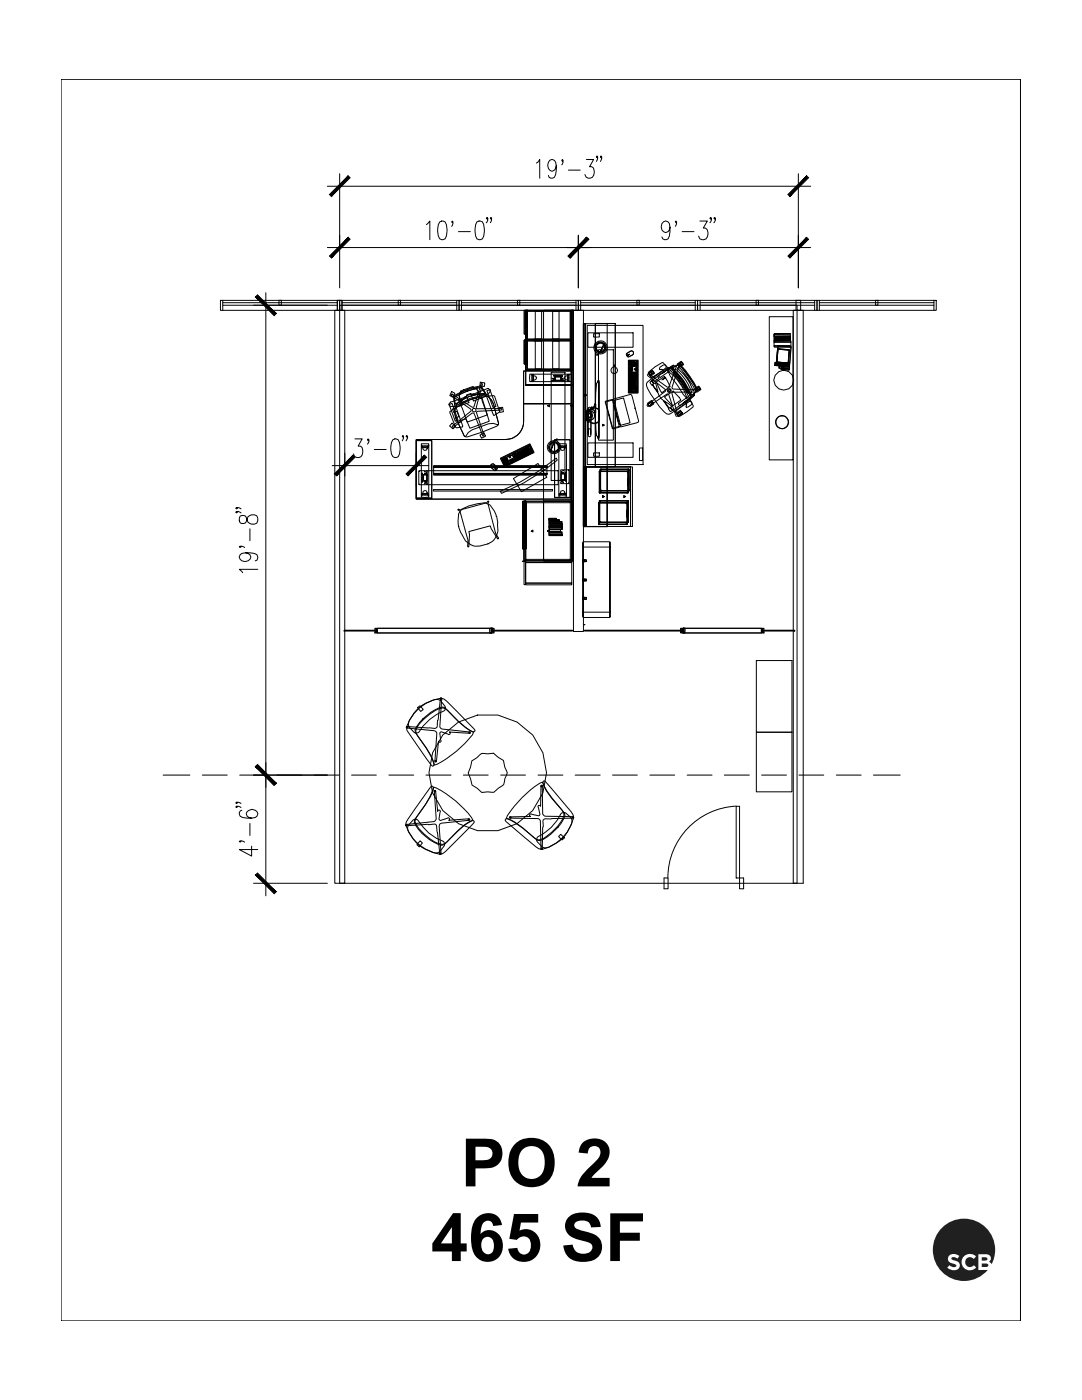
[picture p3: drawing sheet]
<svg xmlns="http://www.w3.org/2000/svg" width="216mm" height="279mm" viewBox="0 0 216 279" stroke-linecap="round" stroke-linejoin="round" font-family="sans-serif">
<defs><g id="words">
<g font-size="13.3">
<text x="92" y="236.8">PO 2</text>
<text x="86" y="251.7">465 SF</text>
</g>
</g></defs>
<g fill="none" stroke="#000" stroke-width=".2">
<path d="M12.2 15.8h191.4v247.8h-191.4zM65.3 37.2h96.5M67.8 34.7v22.7M107 32.6l.7-.8v3.8M111 33.1a1.01 1.01 0 0 1-.9 1.1 1.23 1.23 0 0 1-.8-1.3 1.23 1.23 0 0 1 .9-1.1l.4 .2a3.5 3.5 0 0 1 0 3.4l-.7 .2-.3-.2-.2-.4M112.2 32.2l-.1-.2 .1-.2a.84 .84 0 0 1-.1 1.1M113.4 34h2.4M117 31.8h1.4l-.8 1.5h.5a1.34 1.34 0 0 1-.3 2.3 .85 .85 0 0 1-1.1-.8M119.3 31.3l-.2 .2-.1-.2 .1-.2a.9 .9 0 0 1-.1 1.1M120.1 31.3l-.2 .2-.1-.2 .1-.2a.9 .9 0 0 1-.1 1.1M159.3 34.7v22.7M44 59.9h23.8v2h-23.8z"/>
<path d="M44.4 59.9v2M53 58.4v120.4M55.7 59.9h.4v1h-.4zM65.3 49.4h96.5M67.3 59.9h.9v2h-.9zM67.3 59.9v2M67.8 59.9h23.8v2h-23.8zM68.2 59.9v2M79.5 59.9h.4v1h-.4zM85.1 44.8l.7-.7v3.7M87.8 44.3l.3-.2 .7 .2a3.9 3.9 0 0 1 0 3.4l-.7 .1a1.84 1.84 0 0 1-.8-2.1l.2-.9zM90.3 44.5l-.2-.2 .2-.2a.85 .85 0 0 1-.2 1.1"/>
<path d="M91.1 59.9v2M91.5 46.2h2.4M91.6 59.9h23.8v2h-23.8zM92.1 59.9v2M95.2 44.3l.4-.2 .7 .2a3.9 3.9 0 0 1 0 3.4l-.5 .1-.6-.1a3.9 3.9 0 0 1 0-3.4zM97.3 43.6l-.1 .1-.2-.1 .2-.2a.78 .78 0 0 1-.2 1.1M98.1 43.6l-.1 .1-.2-.1 .2-.2a.84 .84 0 0 1-.2 1.1M103.3 59.9h.4v1h-.4zM114.9 59.9v2M115.4 59.9h23.8v2h-23.8zM115.4 46.9v10.5M115.9 59.9v2"/>
<path d="M127.1 59.9h.5v1h-.5zM133.7 45.3l-.1 .6-.3 .3a.79 .79 0 0 1-1.2-.3 1.15 1.15 0 0 1 .8-1.8l.4 .2a3.5 3.5 0 0 1 0 3.4l-.7 .1-.4-.1-.1-.4M134.9 44.5l-.2-.2 .2-.2a.85 .85 0 0 1-.2 1.1M136.1 46.2h2.4M138.7 59.9v2M139.2 59.9h23.8v2h-23.8zM139.7 44.1h1.4l-.8 1.4h.4a1.34 1.34 0 0 1-.2 2.3 .8 .8 0 0 1-1.1-.7M139.7 59.9v2M141.9 43.6l-.1 .1-.2-.1 .2-.2a.78 .78 0 0 1-.2 1.1M142.7 43.6l-.1 .1-.1-.1 .1-.2a.72 .72 0 0 1-.1 1.1M150.9 59.9h.4v1h-.4zM158.8 59.9h1v2h-1z"/>
<path d="M162.6 59.9v2M163 59.9h23.8v2h-23.8zM163.5 59.9v2M174.7 59.9h.5v1h-.5zM186.4 59.9v2M44.4 60.4h22.9M44.4 60.9h22.9M66.8 61.9h2v114.4h-2zM67.8 60.9h91.2v115.4h-91.2zM68.2 60.4h22.9M68.2 60.9h22.9M90 78.7h.2l4 2.6h.2l1.6-4.7 .2-.1 .1 .2-1.2 4.8h5l.1 .2-.1 .1-5 .4v.2l1.5 4.5-.2 .1-1.8-4.4-.2-.2h-.2l-3.8 2.9-.1-.1-.1-.1 3.8-3.1v-.1l-.1-.2-3.9-2.8z"/>
<path d="M90.1 78.1l.7 .4-.4 .8-.7-.3zM90.5 79l1.7-.9 1.9-.7 1.9-.4 1.1 1.9-.1 .2a10.6 10.6 0 0 0-6 2.2l-.2-.1zM90.6 79.2a8.3 8.3 0 0 1 5.5-1.9l1 1.5a11.1 11.1 0 0 0-6.2 2.4l-.3-1.1zM90.8 79.2l2.4-1.2 2.7-.7 .2 .1 .7 1.1-.9 .1 .3 1.5 1 2.7-4 1.4-1-2.7-.6-1.3-.8 .4-.1-1.2zM91.7 78.8a10.4 10.4 0 0 1 3.4-1.2l.4 .7 .2 .8-3.6 1.3-.4-.7zM91.9 79.8l.8-.3-.1-.3 1.4-.5 .5-.1 .1 .2 .9-.3 .3 1 .4-.1 1.4 4.7-3.8 1.4-.8-1.9-1.3 .3 .2 .3-.5 .2-.5-1 .7-.3-.4-1-.6 .2-.3-.7 1.9-.7zM91.9 78.1l2.5-1 .1 .5h.5l.2 .1 .6 1.3a2.16 2.16 0 0 0-1.7-.3l-.2-.2-.8 .3v.3l-.8 .7-.3 .5-.3-.6-.1-.7 .1-.3 .4-.2zM92.1 60.4h22.8M92.1 60.9h22.8M94 78.8l3.4-1.3 .4 .4-.1 .4-.9 .8-2.3 1zM95.8 76.3l.9 .1-.1 .7-.8-.1zM97.2 78l.5-.2 1.3 3.3-.6 .2z"/>
<path d="M97.2 79.1l1.4-.1 .1 .2 1 3.1-1.1 .6zM104.5 74h9.5v6.6h-9.5zM104.6 61.9h.6v4.8v-4.8h-.3v6h.3v-6v6h-.3v-6h.3v4.8h-.6zM104.6 61.9h.6v4.8h-.6zM104.6 67.9h.6v4.7v-4.7v4.7h-.6zM104.6 67.9h.6v4.7h-.6zM104.9 61.9h9.5v11.9h-9.5zM104.9 76.9h9.5zM104.9 73.8h9.5v3.1h-9.5zM104.9 67.9h.3v5.9h-.3zM105.2 61.9v4.8zM105.2 67.9v4.7z"/>
<path d="M105.2 61.9h8.9v.2h-8.9zM105.2 67.6h8.9v.3h-8.9zM105.2 67.9h8.9v.2h-8.9zM105.2 73.6h8.9v.2h-8.9zM105.7 74.7l.8 .1v.1h-.4l.4 .1v.9h-.4h.4v.2l-.8 .1zM106.1 74.7h7.4v1.5h-7.4zM106.3 67.9l.3-.3v.5zM106.8 62.1h1.3v5.5h-1.3zM106.8 68.1h1.3v5.5h-1.3zM108.5 61.9h5.6v38.1h-5.6zM110 74.3h2.6l.1 1.6h-.3v-.2h-.2v-.3v.5h-.2v-.8h-1.3v.8h-.2v-.5l-.2 .5h-.3zM110 75.9h2.7v20h-2.7z"/>
<path d="M110.1 74.3h.1M110.2 75.4v.2zM110.3 62.1h1.2v5.5h-1.2zM110.3 68.1h1.2v5.5h-1.2zM110.4 74.9h1.8l.1 .1zM110.6 75h.1M110.7 75.2l1.2-.1 .1 .8h-1.2zM110.7 75.2h1.2v.7h-1.1zM110.8 75.2h1.1v.7h-1.1zM112.1 75l.1 .1zM112.5 75.4l.1 .2zM112.6 74.3l.1 .1z"/>
<path d="M113.2 74.8l.8-.1v1.5l-.8-.1v-.2h.3h-.3l.1-.5-.1-.4h.3l-.3-.1zM113.8 62.1h.3v5.5h-.3zM113.8 68.1h.3v5.5h-.3zM114 61.9h.4v38.1h-.4zM114.1 61.9h.3v38.1h-.3zM114.4 61.9h2v64.1h-2zM115.9 60.4h22.8M115.9 60.9h22.8M116.4 64.6h.4v28.5h-.4zM116.4 64.6h.3v40.5h-.3zM116.7 78.7l.3 .2-.3 .2zM116.7 64.6h4.5v40.5h-4.5z"/>
<path d="M117.2 64.9h11.1v27.8h-11.1zM117.3 66.4h9v2.9h-9zM118.4 66.6h1.2v.7h-1.2zM118.7 68.6a1.33 1.33 0 0 1 1.8-.5 1.33 1.33 0 0 1 .5 1.8 1.33 1.33 0 0 1-1.6 .7l-.2 .3h-.2l.2-.4a1.28 1.28 0 0 1-.5-1.9zM118.8 64.6h4v28.5h-4zM118.9 69l.1 .1a.83 .83 0 0 0 .4 1l-.1 .1a.98 .98 0 0 1-.4-1.2zM119.1 68.6l.8-.3 .2 .1v.1a.83 .83 0 0 0-1 .4l-.1-.1zM119.3 76l.2-.1v11.6h-.2l-.1-.5h-.2a55.8 55.8 0 0 1 0-10.5l.2-.1zM119.4 69.8h3v18h-3zM119.5 76.2v11zM119.6 70.1l1.1-.2a.98 .98 0 0 1-1.2 .4zM120.4 68.5a.98 .98 0 0 1 .4 1.2l-.2-.1a.83 .83 0 0 0-.3-1z"/>
<path d="M120.6 68.5l-.9 1.9zM122.5 79.9l1.9-.5 1.3 5-1.9 .5zM122.5 72.9h.1v.3a.66 .66 0 0 1 .5 1 .66 .66 0 0 1-1.1 0 .66 .66 0 0 1 .5-1zM125 70.6l.6-.4a.47 .47 0 0 1 .8 .1 .47 .47 0 0 1-.4 .7l-.7 .2-.2-.2 .5-.3-.5 .3zM125 70.6l.7-.5a.45 .45 0 0 1 .7 .2 .45 .45 0 0 1-.4 .7l-.7 .2zM125.1 70.9l.3-.1zM125.4 71.9h1.9v6.5h-1.9zM125.5 72h1.7v6.4h-1.7zM125.6 75.7h.1v.2h-.1zM125.6 76.6l.1 .2h-.1zM125.6 75.4l.1 .2h-.1zM125.6 73.6h.1v.2h-.1z"/>
<path d="M125.6 73.3l.1 .2h-.1zM125.6 72.3h.1v.2h-.1zM125.6 76.9h.1l-.1 .2zM125.6 77.8l.1 .2h-.1zM125.6 77.5l.1 .2h-.1zM125.6 74.8l.1 .3h-.1zM125.6 72l.1 .3h-.1zM125.6 78.1h.1v.2h-.1zM125.6 77.2h.1l-.1 .2zM125.6 76.3h.1v.2h-.1zM125.6 76h.1v.2h-.1zM125.6 75.1h.1v.3h-.1z"/>
<path d="M125.6 74.5l.1 .3zM125.6 73.9h.1v.2h-.1zM125.6 74.3l.1 .2h-.1zM125.6 72.9l.1 .2zM125.6 72.6h.1v.2h-.1zM125.7 77.2h.2v.2h-.2zM125.7 76.9h.2v.3l-.2-.1zM125.7 76.4h.2v.2h-.2zM125.7 76.1h.2v.2h-.2zM125.7 75.5h.2v.3l-.2-.1zM125.7 75.3h.2v.2l-.2-.1zM125.7 76.7h.2v.2h-.2z"/>
<path d="M125.7 75.8h.2v.2h-.2zM125.7 73.3h.2v.2h-.2zM125.7 72.6h.2v.2h-.2zM125.7 77.5h.2v.2h-.2zM125.7 75h.2v.2h-.2zM125.7 73.8h.2v.3l-.2-.1zM125.7 73.6h.2v.2h-.2zM125.7 74.7h.2v.2h-.2zM125.7 78.1h.2v.2h-.2zM125.7 72.1l.2-.1v.3h-.2zM125.8 72.3h.1v.2h-.2zM125.8 74.3h.1v.3h-.2z"/>
<path d="M125.8 77.8h.1v.2h-.2zM125.8 72.9h.1v.2h-.2zM126 76.5h.2v.3h-.2zM126 76.2h.2v.3h-.2zM126 75.7h.2v.2h-.2zM126 75.4h.2v.2h-.2zM126 76.8h.2v.2h-.2zM126 74.8h.2v.3h-.2zM126 73.3h.2v.2h-.2zM126 72.9h.2v.2h-.2zM126 75.1h.2v.3h-.2zM126 74.5h.2v.3h-.2z"/>
<path d="M126 72l.2 .1v.2h-.2zM126 75.9h.2v.3h-.2zM126 74.3h.2v.2h-.2zM126 73.8h.2v.3h-.2zM126 77.1h.2v.2h-.2zM126 77.3h.2v.3h-.2zM126 73.6h.2v.2h-.2zM126 72.6h.2v.2h-.2zM126 72.3h.2v.2h-.2zM126 77.9h.2v.4h-.2zM126 77.6h.2v.3h-.2zM126.3 76.1h.2v.2h-.2z"/>
<path d="M126.3 77.8h.2v.5h-.2zM126.3 77.5h.2v.2h-.2zM126.3 77.2h.2v.2h-.2zM126.3 75.8h.2v.2h-.2zM126.3 75.3h.2v.2h-.2zM126.3 75h.2v.2h-.2zM126.3 72.9h.2v.2h-.2zM126.3 74.7h.2v.2h-.2zM126.3 77l.2-.1v.2l-.2 .1zM126.3 76.7h.2v.2h-.2zM126.3 72.6h.2v.2h-.2zM126.3 72.1l.2-.1v.2l-.2 .1z"/>
<path d="M126.3 74.3h.2v.3h-.2zM126.3 76.4h.2v.2h-.2zM126.3 75.5h.2v.3h-.2zM126.3 72.3h.2v.2h-.2zM126.6 77.6h.2v.7h-.2zM126.6 74.3h.2v.5h-.2zM126.6 75.4h.2v.2h-.2zM126.6 76.8h.2v.2h-.2zM126.6 75.9h.2v.3h-.2zM126.6 75.7h.2v.2h-.2zM126.6 75.1h.2v.3h-.2zM126.6 73.6h.2v.2h-.2z"/>
<path d="M126.6 76.2h.2v.3h-.2zM126.6 76.5h.2v.3h-.2zM126.6 77.1h.2v.2h-.2zM126.6 77.3h.2v.3h-.2zM126.6 74.8h.2v.3h-.2zM126.6 72.6h.2v.2h-.2zM126.6 72.3h.2v.2h-.2zM126.6 72.9h.2v.2h-.2zM126.6 72.1l.4-.1 .1 .2-.5 .1zM126.9 75.5h.2l-.1 1.7h-.1zM126.9 75l.2 .1-.1 .4h-.1zM126.9 77.5h.2v.4h-.2z"/>
<path d="M126.9 77.9h.2v.4h-.2zM126.9 74.3h.2v.3h-.2zM126.9 74.7h.2v.3h-.2zM126.9 72.9h.2v.2h-.2zM126.9 73.8l.2 .1v.2h-.2zM126.9 77.2h.2v.2h-.2zM126.9 73.6h.2v.2h-.2zM126.9 73.3h.2l-.1 .2h-.1zM126.9 72.6h.2v.2h-.2zM126.9 72.3h.2v.2h-.2zM129.3 74.6l3.8 2.7h.2l1.7-4.4h.4l.1 .2-1.4 4.3 .1 .1 .1 .1 4.5 .2 .1 .3-.1 .1-4.7 .2 1.1 4.7-.3-.1-1.6-4.4-3.9 2.5h-.2v-.3l3.6-2.9v-.1l-3.6-2.8zM129.3 74.4l.8-.5 .2 .1-.6 .5 .6-.5 .2 .3-.7 .5 .7-.5 .1 .2-.8 .6-.3-.5v-.1v.1z"/>
<path d="M129.3 76.1l2.7-1.9 1.4-.9a8.8 8.8 0 0 1 4.5 6l-.1 .3-1.2 1.1-2.8 1.9-.4 .1-.4-.1a14.7 14.7 0 0 1-4-5.7v-.4zM129.5 74.2l1.2-1 1.5-.9 .6 .5 .2 .5-1.4 1.1-1.6 1-.5-.9zM129.7 76.3l.4-.3 .3 .7-.2 .1 1.1 1.4-.5-1.8-.3 .1-.5-.5 3.4-2.4-.3 .3 .6 1.2 3.5 4.7 .4-.3-3.4 2.5-.4-.7 .3-.2-1.6-1.1 1 1.4h.1l.6 .5-.4 .3-.5-.6 .1-.1zM130.5 75.2l.5-.4 .5 .7-.9 .7-.3-.4 .4-.3zM130.9 76.2l1.7-1.1 .2 .3-.7 .4 .7-.4 .9 1.7-1.7 1.3zM131.4 74.9l2.6-1.8 .4-.2 .2 .2 .9-.5a16.1 16.1 0 0 1 3.7 5.3l-.7 .7 .1 .3-.3 .3-2.7 1.8-.3-.4 2.7-1.9h-.4l.4-.4a9.9 9.9 0 0 0-3.3-4.7l-.5 .2 .2-.3-2.7 1.9zM131.7 73.3l.8-.5a1.08 1.08 0 0 1 .8 .9l-.9 .6-.2-.6-.5 .1-.1-.2zM132.2 74.5l.6-.4zM132.6 79.2l1.8-1.2 1.4 1.8-1.6 1.2zM133.3 77.6h.3l.2 .1 .1 .2v.3l-.5 .1-.2-.2zM133.4 77.8h.2l.1 .3h-.3zM133.5 73.6l.4-.4 .3 .2 1.3-.7a19.7 19.7 0 0 1 3.6 5.2l-1 1v.3l-.5 .3a25.8 25.8 0 0 0-4.1-5.9z"/>
<path d="M133.5 73.6l.4-.4 .3 .2 1.3-.7a20.4 20.4 0 0 1 3.6 5.2l-1 1v.3l-.5 .3-.5-.1a10.7 10.7 0 0 0-3.7-5.3zM133.7 73.3l.1 .2zM134.2 73.6a21.2 21.2 0 0 1 3.7 5.2h-.1a21.7 21.7 0 0 0-3.6-5.2zM134.2 73l.5 .2 .9-.5 .2 .4a24.6 24.6 0 0 1 3.1 4.5l.2 .3-.7 .6v.5l-.5 .1-.2-.4a29.4 29.4 0 0 0-3.5-4.9l-.3-.4zM134.3 74.1l1.9 2.5 1.2 1.9-1.3-2zM134.5 74.5l.2-.2a8.5 8.5 0 0 1 2.7 3.8l-.3 .2-.7-1.5-.8-1.2zM135.1 72.6l.8-.5 .2 .2-.6 .4 .6-.4 .2 .2-.7 .5 .7-.4 .1 .2-.8 .5zM135.1 73.4l.3-.1 .3 .1 1.5 2 1.4 2.1v.3l-.3 .2a9.9 9.9 0 0 0-3.2-4.6zM137.8 79.2l.1 .2zM138.6 77.6l.8-.6 .1 .2-.6 .5 .7-.4 .1 .2-.6 .4 .6-.4 .2 .2-.8 .6zM139.7 60.4h22.9M139.7 60.9h22.9"/>
<path d="M153.5 63.2h4.7v28.6h-4.7zM154.4 68h3.4v1.3h-3.3zM154.5 66.6h3.2v.5h-3.2zM154.5 66.6h3.2l-3.2 .1v.4h3.2h-3.2zM154.5 68h3.2l.1 .3h-3.3zM154.5 69h3.2l.1 .2h-3.3zM154.5 67.7h3.2l-3.2 .1v.2h3.2h-3.2zM154.5 67.4h3.2l-3.2 .1v.2h3.2h-3.2zM154.5 67.1h3.2l-3.2 .1v.2h3.2h-3.2zM154.5 67.8h3.2v.2h-3.2zM154.5 67.5h3.2v.2h-3.2zM154.5 67.1h3.2v.3h-3.2z"/>
<path d="M154.6 72.6l3 .3-.1 .3-2.9-.3 2.9 .3v-.3zM154.6 72.3l3 .3v.3l-3-.3 2.9 .2v-.2zM154.7 72.7l2.8 .2v.3l-2.8-.3zM154.7 72.4l2.8 .2v.2l-2.8-.2zM155.2 69.6l2.3 .2-.2 2.7-2.4-.2zM155.2 69l2.7 .2-.3 3.4-2.7-.3zM155.2 69.7l2.3 .2-.2 2.5-2.3-.1zM155.3 69l2.5 .3-.2 3.2-2.6-.2zM155.4 73l2.1 .2v.5l-2.1-.2zM155.5 73.1l2 .1-.1 .4-1.9-.2zM155.9 73.3l1.6 .1v.5l-1.7-.2zM155.9 73.4l1.6 .1-.1 .3-1.5-.1z"/>
<path d="M158.3 61.9h2v114.4h-2zM163.5 60.4h22.9M163.5 60.9h22.9M66.3 92.9h19.3M68.8 90.4v4.6M70.8 87.6h1.5l-.8 1.4h.4a1.35 1.35 0 0 1-.3 2.3 .86 .86 0 0 1-1.1-.7M73.4 88l-.1-.2 .1-.2a.72 .72 0 0 1-.1 1M74.7 89.7h2.3M78.4 87.8l.4-.2 .7 .2a3.9 3.9 0 0 1 0 3.3l-.7 .2a1.84 1.84 0 0 1-.8-2.1l.1-.9zM80.5 87.1l-.1 .1-.1-.1 .1-.2a.85 .85 0 0 1-.1 1.1M81.3 87.1l-.1 .1-.2-.1 .2-.2a.73 .73 0 0 1-.2 1.1M83.1 87.9h3v11.5h-3z"/>
<path d="M83.1 87.7h17.8a3.6 3.6 0 0 0 3.6-3.6v-3.5h9.5v19h-30.9zM83.1 90.4v6.7M83.6 94l1.6-.1v.4h-.2v.2h-.3h.5v.2h-.8v1.3h.8v.2h-.5h.3v.2h.2v.3h-1.6zM83.6 96.6l.1 .1zM83.7 94h.1M84.1 89h1.5v9.8h-1.5zM84.1 88.6h1.4v.8h-.2v-.4v.4l-.5-.2-.4 .2v-.4l-.1 .4h-.2zM84.1 98.5h.2v.3l.1-.3h.9v.3v-.3h.2l.1 .7h-1.5zM84.2 94.4l.1 1.9-.1-.1zM84.3 96.1h.1M84.3 94.5h.1M84.4 94.8l.8-.1v1.3l-.8-.1z"/>
<path d="M84.5 94.7h.7v1.2h-.7zM84.5 94.8h.7l-.1 1.1h-.6zM84.7 96.5h.1zM84.7 94.1h.1zM85.2 93.9h26.2v2.8h-26.2zM86.1 99.4h-3h3M86.5 97.7h23.7v.3h-23.7zM86.5 94.6h22.6v.2h-22.6zM86.5 93.3h22.6v1.2h-22.6zM86.5 92.9h22.6v.2h-22.6zM86.5 94.5l22.6 .1zM86.5 93.2l22.6 .1z"/>
<path d="M86.5 94.5h22.6zM86.5 94.6h22.6zM86.5 93.1l22.6 .1zM89.6 80.7l.6-.2 1.2 3.4-.6 .2zM89.7 82.2l1.2-.8 .2 .1 1.2 3.5v.2l-1.2 .2-.2-.2zM89.9 80.3l3.2-1.1 .5 1.1-2.4 .9-1.3-.1-.3-.5zM90.2 84.5l.7 .6-.5 .5-.7-.6zM91.8 80l1.8-.9 2-.5a2.88 2.88 0 0 1 2.9 2l.9 4.1-1-.2-.9 .1-3.3 1.2-.8 .5-.6 .8-1.9-3.7a2.98 2.98 0 0 1 .9-3.4zM91.8 80l1.8-.9 2-.5a2.88 2.88 0 0 1 2.9 2l1 3.9-.1 .3-.3 .2-2.9 1.2-3 1h-.4l-.2-.2-1.7-3.6a2.98 2.98 0 0 1 .9-3.4zM94.3 81.6l.5-.1 .2 .3v.2l-.3 .2h-.3l-.2-.3zM95.8 86.8l.8-.4 .3 .6-.8 .5zM98 92.8a.55 .55 0 0 1 .5-.2 .55 .55 0 0 1 .4 .4l.3 .4-.4 .5a1.13 1.13 0 0 1-.8-1.1z"/>
<path d="M98.1 92.6a1.18 1.18 0 0 1 1.2 .8l-.2 .3-.5-.4 .5 .4-.3 .2a1.02 1.02 0 0 1-.8-1.1zM98.8 93.5l.2 .1zM99.6 81.4l.7-.1 .2 .9-.8 .1zM99.8 98l4-1.8 3.7-2.2 3.5-2.6 .2 .4-2.6 2-4.1 2.6-4.4 2.1zM99.9 91.4l5.8-2.8 .9 1.7-5.8 2.9zM99.9 91.5l5.8-2.8 .8 1.6-5.7 2.8zM100.1 91.7l.2-.2 .2 .5-.2 .1zM100.3 92.1l.2-.1 .1 .2-.1 .1zM100.3 91.5l.2-.1 .1 .2-.1 .1zM100.5 92.4l.2-.1 .1 .2h-.3zM100.5 91.8l.2-.1 .1 .2h-.3zM100.6 92l.2-.1 .1 .2-.2 .1z"/>
<path d="M100.6 91.4l.2-.1 .1 .2-.2 .1zM100.6 92.6l.2-.1 .1 .2-.2 .1zM100.7 91.6l.2-.1 .1 .2-.2 .1zM100.7 92.8h.2l.1 .1-.2 .1zM100.7 92.2h.2l.1 .1-.2 .2zM100.8 92.5l.2-.1 .1 .2-.2 .1zM100.8 91.9l.2-.1 .1 .2-.1 .1zM100.8 91.2l.2-.1 .1 .3h-.2zM101 92.8l.1-.1 .1 .1-.2 .1zM101 91.5l.2-.1 .1 .2-.3 .1zM101 92.1l.2-.1 .1 .2-.2 .1zM101.1 92.4l.2-.1 .1 .2-.2 .1z"/>
<path d="M101.1 91.7h.2l.1 .2h-.2zM101.2 92l.2-.1 .1 .2-.2 .1zM101.2 92.6l.2-.1 .1 .2-.2 .1zM101.2 91.1l.2-.1 .1 .1-.2 .1zM101.3 92.2h.3v.1l-.1 .2zM101.5 92.5l.1-.1 .1 .1-.2 .1zM101.5 90.9l.2-.1 .1 .2-.2 .1zM101.6 91.8l.2-.1 .1 .2-.2 .1zM101.6 91.2l.2-.1 .1 .2-.2 .1zM101.7 92l.2-.1 .1 .3h-.2zM101.7 90.8l.2-.1 .1 .2-.2 .1zM101.9 92.3l.1-.1 .1 .1-.2 .1z"/>
<path d="M101.9 91.7l.2-.1 .1 .2-.3 .1zM102 91.9l.2-.1 .1 .2-.2 .1zM102.1 92.2l.2-.1 .1 .1-.2 .1zM102.1 91.6l.2-.1 .1 .2h-.2zM102.1 90.6l.3-.1 .1 .1-.3 .2zM102.2 90.8l.5-.2 .1 .2-.4 .3zM102.2 91.8l.2-.1 .1 .2-.2 .1zM102.4 91.1l.3-.1 .1 .1-.4 .2zM102.4 92l.1-.1 .1 .2-.2 .1zM102.4 95.5l5-3 1.7 2.8-5 2.8zM102.5 91.4l.2-.1 .1 .1-.2 .2zM102.5 90.4l.2-.1 .1 .2-.2 .1z"/>
<path d="M102.6 91.6l.3-.1 .1 .2-.3 .1zM102.7 91.2l.2-.1 .1 .3h-.2zM102.7 90.6l.2-.1 .1 .2-.2 .1zM102.7 91.9l.2-.1 .1 .1-.2 .1zM102.7 90.9l.2-.1 .1 .3h-.2zM102.8 90.3l.4-.2 .1 .2-.4 .2zM103 90.5l.2-.1 .1 .2-.2 .1zM103 91.1l.2-.1 .1 .2-.2 .1zM103 91.7h.2l.1 .1-.3 .1zM103 90.8l.2-.1 .1 .2-.2 .1zM103 91.4h.2l.1 .2-.2 .1zM103.3 90.4l.1-.1 .1 .2-.2 .1z"/>
<path d="M103.3 91l.1-.1 .1 .2-.2 .1zM103.3 91.6l.2-.1v.2h-.2zM103.3 90l1.4-.6 .1 .1-1.5 .8zM103.3 90.7l.1-.1 .1 .2-.2 .1zM103.3 91.3l.1-.1 .1 .2-.2 .1zM103.5 90.3l.2-.1 .1 .1-.2 .1zM103.5 91.2l.2-.1 .1 .2-.2 .1zM103.5 90.6l.2-.1 .1 .2-.2 .1zM103.5 90.8h.2l.1 .2-.3 .1zM103.5 91.5l.2-.1 .1 .1-.3 .1zM103.7 90.8l.2-.1 .1 .1-.2 .1zM103.7 90.1l.2-.1 .1 .3h-.2z"/>
<path d="M103.7 91.1l.2-.1 .1 .2-.2 .1zM103.7 90.5l.2-.2 .1 .3h-.2zM103.8 91.4l.2-.1v.1l-.2 .1zM104 90l.2-.1 .1 .2-.2 .1zM104 90.6l.2-.1 .1 .2-.2 .1zM104 91l.2-.2 .1 .3h-.2zM104 90.3l.2-.1 .1 .2-.2 .1zM104 91.2l.2-.1 .1 .2-.2 .1zM104.2 90.5l.2-.1 .1 .2-.2 .1zM104.2 89.9l.2-.1 .1 .2-.1 .1zM104.2 90.2l.2-.1 .1 .2-.2 .1zM104.3 90.8l.1-.1 .1 .2-.2 .1z"/>
<path d="M104.3 91.1l.2-.1 .1 .1-.2 .1zM104.5 90.4l.2-.1 .1 .2-.2 .1zM104.5 89.8l.2-.1 .1 .2-.2 .1zM104.5 90.7l.2-.1 .1 .2-.2 .1zM104.5 90h.1l.2 .2-.2 .1zM104.6 91h.2l-.2 .1zM104.7 90.3l.2-.1 .1 .2-.2 .1zM104.7 89.6l.2-.1 .1 .2-.2 .1zM104.7 90.6l.2-.1 .1 .2-.2 .1zM104.7 90l.2-.2 .1 .2-.2 .1zM104.7 89.3l.2-.1 .1 .2-.2 .1zM104.8 90.8h.2l.1 .1-.2 .1z"/>
<path d="M105 89.5l.2-.1 .1 .2-.2 .1zM105 89.2l.3-.2 .1 .2-.3 .2zM105 90.1l.2-.1 .1 .3h-.2zM105 90.4l.2-.1 .1 .3h-.2zM105 89.8l.2-.1 .1 .2-.2 .1zM105.1 90.7l.2-.1v.2h-.2zM105.2 89.4l.6-.3 .1 .2-.5 .3zM105.2 90l.3-.1v.2l-.2 .1zM105.2 90.3l.3-.1v.2l-.2 .1zM105.2 89.7l.3-.1v.2l-.2 .1zM105.3 90.6l.2-.1 .1 .1-.2 .1zM105.4 89l.3-.1 .1 .2-.3 .1z"/>
<path d="M105.5 90.2l.2-.1 .1 .2-.2 .1zM105.5 89.6l.4-.2 .1 .1-.4 .2zM105.5 89.9l.2-.1 .1 .2-.2 .1zM105.6 90.5l.2-.2v.2l-.1 .1zM105.7 90.1l.3-.1v.2l-.2 .1zM105.7 89.7l.4-.1 .1 .2-.4 .2zM105.9 90.3l.1-.1 .1 .1-.2 .2zM106 90l.2-.1 .1 .1-.2 .1zM106.1 90.2l.2-.1 .1 .1-.2 .1zM109.3 81l.3-.2v.4zM109.6 89l.1 .1a.76 .76 0 0 0 .5 .9l-.1 .1a1.03 1.03 0 0 1-.5-1.1zM109.6 88.3l.4-.2 .9-.1 .1-.4h.2l-.1 .4a1.32 1.32 0 0 1 .6 1.9 1.32 1.32 0 0 1-1.9 .4 1.32 1.32 0 0 1-.2-2z"/>
<path d="M109.8 88.6l.7-.4 .3 .1-.1 .1a.88 .88 0 0 0-.9 .5l-.2-.1zM110.4 90a.79 .79 0 0 0 .9-.4l.2 .1a1.11 1.11 0 0 1-1.2 .5zM110.6 88.1l-.7 2zM110.7 87.8h3v11.5h-3zM111 88.3a1 1 0 0 1 .5 1.2l-.1-.1a.88 .88 0 0 0-.5-.9zM111.5 89h1.5v9.8h-1.5zM111.5 88.6h1.4v.8h-.1v-.4l-.1 .4-.4-.2-.5 .2v-.4v.4h-.2zM111.6 98.5h.2v.3v-.3h.9v.3l.1-.3h.1l.1 .7h-1.5zM111.9 93.8h1.6v2.7h-1.6v-.3h.2v-.2h.3h-.5v-.2h.8v-1.2l-.8-.1v-.2h.5l-.5-.2zM111.9 94.5h.8v1.3h-.8zM111.9 94.6l.7-.1v1.2h-.7zM112 94.6h.6v1.1h-.6z"/>
<path d="M112.3 96.3l.1 .1zM112.3 93.9h.1zM112.8 94.3l.1 .1zM112.9 95.9h.1M112.9 94.2v1.9zM113.5 96.4h.1M113.4 93.8l.1 .1zM113.8 80.9l.4-.1v.4zM114 81l.3-.2v.4zM116.4 93.2h.3v11.9h-.3zM116.5 98.9l.3 .2-.3 .2zM116.7 93.2h4.5v11.9h-4.5z"/>
<path d="M117 93.2h8.8v11.9h-8.8zM117 93.2h9.2v11.9h-9.2zM117.1 81.8l.3-.2-.3 .4 .7 .1-.7 .1v1.5h.7l-.7 .1 .3 .5-.3-.2v-.4zM117.3 82a1.03 1.03 0 0 1 1.3 .9 1.03 1.03 0 0 1-1.3 1v-.5h.4l.3-.3-.3 .2h-.6v-.7h.6l.3 .1-.3-.2h-.4zM117.3 88.4h9v2.9h-9zM117.3 82h.1v.1h.4l.1-.1v5l-.3 .2-.2-.2-.1-.7zM117.3 82.1l.2 1.1 .4-.1v-1v4.6l-.1-1.1-.4 .1-.1 1zM117.3 81.4l.2-.1 .9 .1v.3h-.5l-.1 .5h-.4zM117.5 81.7h.1a1.23 1.23 0 0 1 2 .3v1.9a1.31 1.31 0 0 1-2.1 .3v-.4h.1a.71 .71 0 0 0 .6-1.1l-.1-.4-.6-.2zM117.7 81.7a1.06 1.06 0 0 1 1.2-.3 1.06 1.06 0 0 1 .7 1l-.1 1.3a.86 .86 0 0 1-1 .8l-.6-.2-.4-.5v-.4l.3-.1 .3-.3-.1-.3-.5-.2zM118.4 90.4h1.2v.7h-1.2zM118.6 80.6h.3v1.8h-.3l-.1-.6h-.5v-.1h.4v-.3h-.4v-.2l.6-.1z"/>
<path d="M119.5 82l.1 .1zM119.6 99.9h5.7v4.3l-5.7 .1zM119.6 99.9h.3l-.3 .3zM119.6 94.1l5.7-.1v4.3l-5.7 .1zM119.6 98.1l.2 .3-.2-.1zM119.6 99.9h5.7v4.3l-5.6 .1zM119.6 94.1h.2l-.1 .2zM119.6 98.2l.2 .1h-.1zM119.6 94l.2 .1-.2 .2zM119.7 99.9l.2 .1-.2 .2zM119.7 100h5.6v4.2h-5.6zM119.7 94.1h5.6v4.2h-5.6z"/>
<path d="M119.8 93.7l5.7-.1v4.3l-5.7 .1zM119.8 97.7l.3 .3h-.3zM119.8 93.6h.3l-.3 .3zM119.8 93.7h.3l-.3 .2zM119.8 97.7l.3 .2h-.3zM119.9 93.7h5.5l.1 4.2h-5.6zM120.2 98.9l.4 .2-.4 .2zM120.2 84.7l.4 .1-.4 .2zM120.8 80.1l1.2-.3 .3 .1 .2-.3 3.2-.9 .3 .1 1.4 5.4-3.4 1-.3-.2-.2 .3-1.2 .3zM120.9 80.2l1.3-.4 1.4 5.3-1.3 .4zM121.5 82.9h.1M122.4 80.3h.1"/>
<path d="M122.4 80.4h.1M122.5 80.3h.1M122.5 80.8l.9 3.4zM122.5 80.5h.1M122.5 80.4h.1M123.6 84.6h.1M123.5 84.5h.1M123.6 84.5h.1M123.6 84.7h.1M123.7 84.7h.1M124.5 98.9l.3 .2-.3 .2zM125.1 99.9l.2 .1v.2z"/>
<path d="M125.1 99.9h.3l-.1 .3zM125.1 94.1h.2v.2zM125.1 94l.2 .1v.2zM125.3 98.1v.2h-.2zM125.3 95.5v1.4zM125.3 93.7h.2l-.1 .2zM125.3 93.6h.2v.3zM125.3 98.1v.2l-.2 .1zM125.4 97.7l.1 .2h-.2zM125.4 95.1l.1 1.4zM125.5 97.7l.1 .3h-.3zM126.7 81.5h.1"/>
<path d="M127.6 89.4h.6v2.5h-.6zM129.2 80.5l.8-.6 .2 .2-.7 .4 .7-.4 .1 .2-.5 .5 .5-.4 .2 .2-.8 .6-.1-.3h-.1zM134.8 82l2.7-1.9a.96 .96 0 0 1 .8 1 9.6 9.6 0 0 1-2.7 2l-.8-.8zM135 82.5l.8-.6 .1 .2-.6 .4 .6-.4 .2 .2-.6 .5 .6-.5 .1 .3-.8 .5-.3-.4 .1-.1-.1 .1zM136.3 80.4l1-.6zM136.6 80.3l.9-.7a.78 .78 0 0 1 .4 1.2l-.6 .4-.4 .1v-.2l.1-.5zM47.2 102.1l.2 .1-.2 .2-.2-.2a.73 .73 0 0 1 1.1 .2M47.2 101.3l.2 .1-.2 .2-.2-.2a.85 .85 0 0 1 1.1 .2M47.9 103a.95 .95 0 0 0 .4 1.5h.3a1.51 1.51 0 0 0 .9-1.4 1.08 1.08 0 0 1 1.3-.3 1.08 1.08 0 0 1 .6 1.1l-.1 .5a1.31 1.31 0 0 1-1.4 .1 1.31 1.31 0 0 1-.8-1.2 .85 .85 0 0 0-1.2-.3zM48.1 109.1l-.2 .2-.1-.2a.85 .85 0 0 1 1 .2M49 110.3a.92 .92 0 0 1 1 1 1.19 1.19 0 0 1-1.2 .8 1.19 1.19 0 0 1-1-1l.1-.4a3.4 3.4 0 0 1 3.4 0l.1 .7-.1 .4-.4 .1M49.9 105.5v2.4"/>
<path d="M51.4 113.6h-3.6l.6 .7M91.4 101.6l.4 .2 5.4-1.5 .3-.3v.1l-.1 .4 1.5 5.9 .6 1.1-.2 .1-1.3-2.1-.2-.6-4.2 1.2 .1 .5-.1 2.5h-.2v-1.2l-1.6-5.9-.4-.2zM92.2 101.6l1.4-.6 3.2-.7 1 .5 .8 1.2 .5 1 .2 1.7a3.4 3.4 0 0 1-3.5 4.3 3.2 3.2 0 0 1-3.6-2.4l-.7-1.5-.1-1.2 .1-1.4zM104.3 112h.6v4.7h-.3v-4.7h.3zM104.3 100h.6v11.9h-.3v-11.9h.3v9.6h-.6v-9.6h.6l-.1 9.6 .1-9.6v9.6h-.6zM104.6 100h9.5v11.9h-9.5zM104.6 100h.3v11.9h-.3zM104.8 112.1l.1 .3zM104.9 111.9h9.2v.4h-9.2zM104.9 116.4h9.2v.3h-9.2zM104.9 112.3h9.2v4.1h-9.2zM104.9 100h8.9v.3h-8.9z"/>
<path d="M104.9 111.6h8.9v.3h-8.9zM106 106l.3-.2v.4zM108.5 100h5.6v11.9h-5.6zM109.3 106l.3-.2v.4zM109.6 103.5h1.4v.1h-1.4zM109.6 103.6h1.4v.2h-1.4zM109.6 103.5h1.4h-1.4v.1h1.4h-1.4zM109.6 103.6h1.4h-1.4v.2h1.4h-1.4zM109.6 103.8h2.1h-2.1v.3h2.1h-2.1zM109.6 105.7h2.3h-2.3v.4zM109.6 106.1l2.3 .1zM109.6 106.2h2.6l-2.6 .1v.3h2.6h-2.6z"/>
<path d="M109.6 104.1h2.6l-2.6 .1v.3l2.6 .1h-2.6zM109.6 106.6h2.6l-2.6 .1v.1l2.6 .1h-2.6zM109.6 104.6h2.6v.3h-2.6h2.6v.4h-2.6zM109.6 105h2.6v.6h-2.6zM109.6 103.8h2v.3h-2zM109.6 105.7h2.2v.4h-2.2zM109.6 106.7h2.5v.1h-2.5zM109.6 104.2h2.5v.3h-2.5zM109.6 106.3h2.5v.3h-2.5zM109.6 104.6h2.5v.7h-2.5zM109.6 105h2.5v.6h-2.5zM113.8 100h.3v11.9h-.3z"/>
<path d="M113.9 106l.4-.2v.4zM114 100h.4v11.9h-.4zM114.1 100h.3v11.9h-.3zM116.2 119.2h.7v.4h-.7zM116.2 115.6h.7v.4h-.7zM116.2 111.7h.7v.4h-.7zM116.3 108.2l.1 14.9zM116.4 109.2h5.3v13h-5.3zM116.4 108.1h5.3l.1 .2-.1 14.9h-5.3l-.1-.2v-14.7zM116.6 119.2h.4v.4h-.4zM116.6 115.6h.4v.4h-.4zM116.6 111.7h.4v.4h-.4z"/>
<path d="M119.4 104.4l.2 .3h-.1zM119.5 100.4h.2l-.2 .2zM119.5 104.4l.2 .2h-.2zM119.5 100.3h5.6l.1 4.3h-5.7zM119.5 100.3h.2l-.3 .3zM119.5 100.4h5.6v4.2h-5.6zM119.6 104l.3 .2h-.3zM119.7 104l.2 .2h-.2zM121.6 108.2l.2 .1-.1 14.8zM124.9 100.3h.2l.1 .3zM125 100.4h.1v.2zM125.1 104.4v.2h-.1z"/>
<path d="M125.1 101.8v1.4zM125.1 104.4v.3l-.2-.1zM125.3 104v.2h-.2zM125.3 101.4v1.4zM125.3 104l.1 .2-.3 .1zM68.7 125.8h6.3v.1h-6.3zM74.8 125.4h.5l-.2 .1v.7l.2 .1h-.5v-.4h.2v-.1h-.2zM75.1 125.5h.1v.7h-.1zM75.2 125.5h.1v.7h-.1zM75.3 125.4h22.8v.9h-22.8zM97.7 125.4h.4v.9h-.4zM98.1 125.5h.1v.7h-.1z"/>
<path d="M98.1 125.4h.1M98.1 125.4h.5v.4h-.2v.1h.2v.4h-.5l.2-.1v-.7zM98.2 125.5h.1M98.2 125.5h.1v.7h-.1zM98.4 125.8h15.8v.1h-15.8zM116.5 124.7h.1M116.6 125.8h19.4v.1h-19.4zM135.8 125.4h.5l-.2 .1v.7l.2 .1h-.5v-.4h.2v-.1h-.2zM136.1 125.5h.1v.7h-.1zM136.2 125.5h.1v.7h-.1zM136.2 125.5h.1M136.3 125.4h15.6v.9h-15.6z"/>
<path d="M136.3 125.4h.1M136.3 125.4h.4v.9h-.4zM150.9 131.8h7.1v14.3h-7.1zM151.9 125.4h.5v.4h-.2v.1h.2v.4h-.5l.2-.1v-.7zM151.9 125.5h.2v.7h-.2zM152.1 125.5v.7zM152.2 125.8h6.4v.1h-6.4zM32.6 154.7h5.3M40.4 154.7h4.9M47.8 154.7h19.8M70.1 154.7h5M77.6 154.7h4.9"/>
<path d="M81.1 145.1l.1-.1 .2 .2-.2 .1zM81.1 145l5.9 .3 .2-.4 .7-5.5 .2-.1-.3 5.8 .1 .2 .4 .2 5.5 .6 .1 .1-.2 .1-4-.2 .1 .3-.3 .2-1.4-.5h-.3v.2l.2 1.7-.4 .1-.1-.2-.4 4.1-.1 .1-.2-.2 .4-5.6-.2-.2-.3-.3-5.5-.5zM83.1 141.7a7.9 7.9 0 0 1 5.2-2.3l.8 .5 5.7 5.9-.2 .2-.6-.1a27.7 27.7 0 0 1-5.1-4.5l-.6-.1a9.6 9.6 0 0 0-4.9 3.6l-.4 .9v.5l3.1 4.6 .5 1.2v.4l-.2 .4h-.1l-.2-.2-1-1.2-3.9-5.7v-.4a7.7 7.7 0 0 1 1.9-3.7zM83.3 141.2l.5-.4 .7 .8-.6 .4zM83.7 141.2l1.3-.9 1.6-.6 .9-.1 .4 .2 .9 1.1 .1 .3-.1 .5-.2 .2a10.2 10.2 0 0 0-5 4.2l-.8 .2-.2-.2-1-1.1-.1-.4 .2-.8 .9-1.4zM84.4 143.5a8.4 8.4 0 0 1 3.9-2.4l.5 .1a19.1 19.1 0 0 0 5.7 4.9 15.7 15.7 0 0 1-5.3 5.2l-2 1.2-.5 .2a18.2 18.2 0 0 0-3.8-6.5l-.1-.5 .3-.7zM85 154.7h5M85.9 157.1l.2-.2h.2l.2 .4-.1 .3a27.9 27.9 0 0 1-3.5 5.9l-.1 .5a8.9 8.9 0 0 0 5.4 4.5l.5-.1a26.1 26.1 0 0 1 5.2-4.5l.6-.1 .2 .2-5.8 5.9-.8 .5a7.8 7.8 0 0 1-7.1-6l.4-.9zM86.5 157.1a18.2 18.2 0 0 1 7.9 6.6l-1.8 1.1-4 3.8-.5 .1a8.8 8.8 0 0 1-5.4-4.6v-.5a17.7 17.7 0 0 0 3.8-6.5zM86.7 157.8h.2l.4 4.1 .1-.1 .2-.1 .3 .3-.3 1.5 .1 .2h.2l1.6-.5 .2 .2-.2 .3 4.1-.3 .1 .1-.1 .2-5.6 .6-.2 .2-.2 .4 .3 5.6-.1-.1-.7-5.5-.3-.4-5.9 .2 .1-.2 5.7-.5 .2-.3 .1-.3zM86.7 157.8h.2v.2h-.2zM86.8 151.8h.2v.2h-.2z"/>
<path d="M92.5 154.7h4.9M93.6 146.1h.2v.2h-.2zM94.1 151.8l1.1-.6a1.55 1.55 0 0 1 2.1-.7l1.2-.2 .9 .8 1.1 .7 .2 1.2 .5 1.2-.4 1.2a1.63 1.63 0 0 1-1.3 1.9l-.9 .8-1.2-.1-1.3 .2-.9-.9-1-.6-.8-2.4 .5-1.2zM99.9 154.7h5M104.1 159.2a13.2 13.2 0 0 1 4.1-3.1l1 1.8 3.4 4.3 .1 .5a8.9 8.9 0 0 1-5 5.1l-.5-.1a19.1 19.1 0 0 0-6.2-4.4 13.7 13.7 0 0 1 3.1-4.1zM107.4 154.7h4.9M107.9 156.8h.3l.1 5.7 .2 .2 .3 .2 5.6 .1 .1 .1-.1 .2-5.6 .1-.4 .3-.3 5.8-.2-.1-.1-5.6-.1-.3-.4-.1-5.5-.1-.1-.1 .1-.2 4.1-.1-.2-.1 .1-.4 1.7 .4 .2-.1v-.2l-.3-1.6 .2-.2 .3 .2zM108.5 155.9l.1-.1 .3 .2 1 1.2 4.1 4.8 .4 .9a7.9 7.9 0 0 1-6.2 6.6l-.7-.1-.5-.4-6.2-5.3 .1-.3h.3h.4a27.4 27.4 0 0 1 5.5 4.1l.5 .1a9.1 9.1 0 0 0 5-5l-.5-1-2-2.3-1.1-1.5-.6-1.2-.1-.4zM114.8 154.7h5M122.2 154.7h5M129.7 154.7h4.9M137.1 154.7h5"/>
<path d="M144.5 154.7h5M150.9 146.1h7.1v11.9h-7.1zM152 154.7h4.9M159.4 154.7h5M166.9 154.7h4.9M174.3 154.7h5.3M47.2 160.9l.2 .1-.2 .2-.2-.2a.85 .85 0 0 1 1.1 .2M47.2 160.1l.2 .1-.2 .2-.2-.2a.85 .85 0 0 1 1.1 .2M48.1 167.9l-.2 .2-.1-.2a.85 .85 0 0 1 1 .2M48.3 161.7l-.4 .1-.1 .4 .1 .7a4.5 4.5 0 0 0 3 .3l.4-.3 .1-.4a1.17 1.17 0 0 0-1.1-1 1.17 1.17 0 0 0-1.2 1l.2 .4 .9 .4M49.9 164.3v2.5M50.2 168.9v2l-2.4-1.4h3.6"/>
<path d="M50.6 176.3h14.7M81 164.5h.2v.3h-.2zM82.4 163.7l.3-.2 .7 .2a10.5 10.5 0 0 0 5.2 4.4l.1 .5-.1 .3-.9 1.1-.7 .2a7.4 7.4 0 0 1-5.7-5l.1-.4zM83.8 167.8l.5 .4-.6 .8-.5-.4zM87.8 170.3l.2-.1v.2l-.2 .1zM93.4 163.4h.3v.3h-.2zM107.3 167a10.2 10.2 0 0 0 4.6-4.6l.7-.3 .3 .2 1.1 .9 .1 .9a8 8 0 0 1-5.1 5.1l-.8-.2-1-1-.1-.3zM111.9 166.5l.7 .7-.5 .4-.6-.6zM114.2 163h.2v.2h-.2zM132.5 175.2h.8v2.2h-.8zM146.9 160.9h.7v14.3h-.7zM146.9 160.9a14.3 14.3 0 0 0-13.6 14.3"/>
<path d="M147.6 175.2h.8v2.2h-.8z"/>
<circle cx="106.6" cy="75.4" r=".43"/>
<circle cx="113.1" cy="75.4" r=".41"/>
<circle cx="119.8" cy="69.3" r="1.11"/>
<circle cx="156.4" cy="75.9" r="1.99"/>
<circle cx="84.8" cy="89.5" r=".43"/>
<circle cx="84.8" cy="98.3" r=".41"/>
<circle cx="110.5" cy="89.2" r="1.1"/>
<circle cx="112.3" cy="89.5" r=".43"/>
<circle cx="112.3" cy="98.3" r=".43"/>
<circle cx="156.1" cy="84.2" r="1.24"/>
<circle cx="156.1" cy="84.3" r="1.3"/>
<circle cx="88" cy="139.5" r=".17"/>
<circle cx="97.3" cy="154.2" r="11.7"/>
<circle cx="108.1" cy="156.9" r=".18"/>
<circle cx="101.8" cy="163.1" r=".17"/>
<circle cx="108.1" cy="169.4" r=".17"/>
</g>
<g fill="#000" stroke="#000" stroke-width=".2">
<path d="M69.5 35.1l-3.4 4.1 3.7-3.7zM69.5 35.1l-3.4 4.1-.4-.4z"/>
<path d="M157.2 38.8l.4 .4 3.4-4.1zM161 35.1l.3 .4-3.7 3.7z"/>
<path d="M69.5 47.4l-3.4 4.1 3.7-3.7zM65.7 51.1l3.8-3.7-3.4 4.1z"/>
<path d="M117.1 47.4l-3.7 3.7 .3 .4zM117.1 47.4l.4 .4-3.8 3.7z"/>
<path d="M117.1 47.4l-3.4 4.1 3.8-3.7zM117.1 47.4l-3.4 4.1-.3-.4z"/>
<path d="M157.2 51.1l.4 .4 3.4-4.1zM161 47.4l.3 .4-3.7 3.7z"/>
<path d="M51 59.3l3.7 3.7 .4-.4zM51 59.3l.4-.5 3.7 3.8z"/>
<path d="M70.4 90.8l-3.3 4.2 3.7-3.7zM70.4 90.8l-3.3 4.2-.4-.4z"/>
<path d="M84.7 90.8l-3.7 3.8 .4 .4zM84.7 90.8l.4 .5-3.7 3.7z"/>
<path d="M51 153l4.1 3.3-3.7-3.7zM51 153l4.1 3.3-.4 .4z"/>
<path d="M51 153l3.7 3.7 .4-.4zM51 153l.4-.4 3.7 3.7z"/>
<path d="M51 174.6l4.1 3.4-3.7-3.8zM51 174.6l4.1 3.4-.4 .4z"/>
</g>
<path d="M58.9 224.9v32.3l96.8-32.3zM58.9 257.2l96.8-32.3v32.3z" fill="#fff" stroke="#fff" stroke-width=".2"/>
<g fill="#231f20">
<path d="M195.9 250.9l.9 .1 .2 .2v.2l-1.1 .2z"/>
<path d="M195.9 252.2h1.1l.2 .1v.4l-1.3 .2z"/>
<path d="M189.4 250.6l-.3 .6a.95 .95 0 0 0 1.1 1l.4 .1 .2 .3a.85 .85 0 0 1-1.4-.1l-.4 .5a1.58 1.58 0 0 0 2.5-.1v-.4a.94 .94 0 0 0-1-.9l-.6-.3v-.3l.6-.1 .6 .3 .3-.5-.8-.4a1.29 1.29 0 0 0-1.2 .3zM192.3 250.7a1.65 1.65 0 0 0 .1 2.4 1.65 1.65 0 0 0 2.4-.2l-.5-.4a.98 .98 0 0 1-1.4 .1 .98 .98 0 0 1 0-1.4 .98 .98 0 0 1 1.4 0l.5-.5-.3-.2a1.79 1.79 0 0 0-2.2 .2zM188 245a6.2 6.2 0 0 1 8-.6 6.2 6.2 0 0 1 1.9 7.9l-.6-.5a.82 .82 0 0 0 .4-1 .82 .82 0 0 0-1-.5h-1.5v3.2l1.9-.1a6.2 6.2 0 0 1-9 .6 6.2 6.2 0 0 1-.1-9z"/>
</g>
<use href="#words"/>
</svg>
